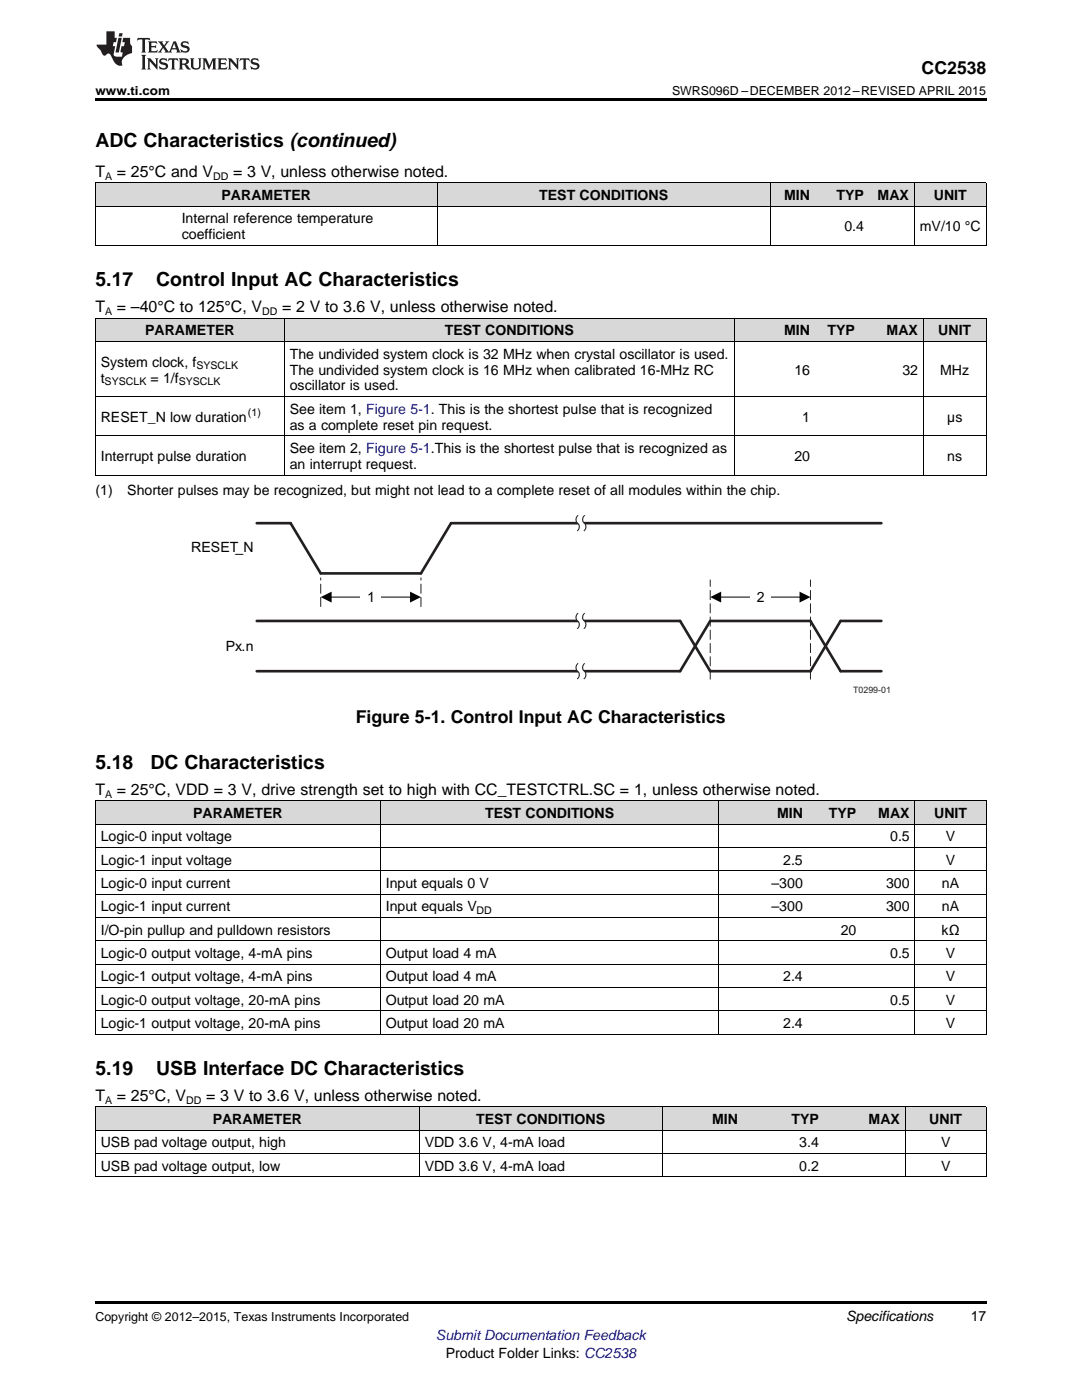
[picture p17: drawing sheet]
<svg xmlns="http://www.w3.org/2000/svg" width="216mm" height="279mm" viewBox="0 0 216 279" stroke-linecap="round" stroke-linejoin="round" font-family="sans-serif">
<defs><g id="words">
<g font-size="3.9">
<text x="19" y="29.3">ADC Characteristics (continued)</text>
<text x="19" y="57.1">5.17</text>
<text x="31.2" y="57.1">Control Input AC Characteristics</text>
<text x="19" y="153.4">5.18</text>
<text x="30" y="153.4">DC Characteristics</text>
<text x="19" y="214.5">5.19</text>
<text x="31.2" y="214.5">USB Interface DC Characteristics</text>
</g>
<g font-size="3.5">
<text x="183.9" y="14.8">CC2538</text>
<text x="71" y="144.3">Figure 5-1. Control Input AC Characteristics</text>
</g>
<g font-size="3.2">
<text x="19" y="35.2">T</text>
<text x="23.3" y="35.2">= 25°C and V</text>
<text x="46.5" y="35.2">= 3 V, unless otherwise noted.</text>
<text x="19" y="62.3">T</text>
<text x="23.3" y="62.3">= –40°C to 125°C, V</text>
<text x="56.3" y="62.3">= 2 V to 3.6 V, unless otherwise noted.</text>
<text x="19" y="158.6">T</text>
<text x="23.3" y="158.6">= 25°C, VDD = 3 V, drive strength set to high with CC_TESTCTRL.SC = 1, unless otherwise noted.</text>
<text x="19" y="219.7">T</text>
<text x="23.3" y="219.7">= 25°C, V</text>
<text x="41.1" y="219.7">= 3 V to 3.6 V, unless otherwise noted.</text>
</g>
<g font-size="2.8">
<text x="44.2" y="39.9">PARAMETER</text>
<text x="107.6" y="39.9">TEST CONDITIONS</text>
<text x="156.5" y="39.9">MIN</text>
<text x="166.9" y="39.9">TYP</text>
<text x="175.1" y="39.9">MAX</text>
<text x="186.3" y="39.9">UNIT</text>
<text x="36.3" y="44.6">Internal reference temperature</text>
<text x="36.3" y="47.7">coefficient</text>
<text x="168.5" y="46.1">0.4</text>
<text x="183.6" y="46.1">mV/10 °C</text>
<text x="29" y="66.9">PARAMETER</text>
<text x="57.8" y="71.6">The undivided system clock is 32 MHz when crystal oscillator is used.</text>
<text x="88.8" y="66.9">TEST CONDITIONS</text>
<text x="156.5" y="66.9">MIN</text>
<text x="165.1" y="66.9">TYP</text>
<text x="176.9" y="66.9">MAX</text>
<text x="187.2" y="66.9">UNIT</text>
<text x="20.1" y="73.2">System clock, f</text>
<text x="20.1" y="76.3">t</text>
<text x="30.1" y="76.3">= 1/f</text>
<text x="57.8" y="74.8">The undivided system clock is 16 MHz when calibrated 16-MHz RC</text>
<text x="57.8" y="77.9">oscillator is used.</text>
<text x="158.5" y="74.8">16</text>
<text x="180.1" y="74.8">32</text>
<text x="187.6" y="74.8">MHz</text>
<text x="57.8" y="82.6">See item 1, Figure 5-1. This is the shortest pulse that is recognized</text>
<text x="20.1" y="84.2">RESET_N low duration</text>
<text x="57.8" y="85.8">as a complete reset pin request.</text>
<text x="160.1" y="84.2">1</text>
<text x="189" y="84.2">µs</text>
<text x="20.1" y="92">Interrupt pulse duration</text>
<text x="57.8" y="90.4">See item 2, Figure 5-1.This is the shortest pulse that is recognized as</text>
<text x="57.8" y="93.6">an interrupt request.</text>
<text x="158.5" y="92">20</text>
<text x="189" y="92">ns</text>
<text x="19" y="98.7">(1)</text>
<text x="25.4" y="98.7">Shorter pulses may be recognized, but might not lead to a complete reset of all modules within the chip.</text>
<text x="20.1" y="167.9">Logic-0 input voltage</text>
<text x="38.6" y="163.2">PARAMETER</text>
<text x="96.8" y="163.2">TEST CONDITIONS</text>
<text x="155" y="163.2">MIN</text>
<text x="165.4" y="163.2">TYP</text>
<text x="175.3" y="163.2">MAX</text>
<text x="177.6" y="167.9">0.5</text>
<text x="186.4" y="163.2">UNIT</text>
<text x="188.7" y="167.9">V</text>
<text x="20.1" y="172.5">Logic-1 input voltage</text>
<text x="156.3" y="172.5">2.5</text>
<text x="188.7" y="172.5">V</text>
<text x="20.1" y="177.2">Logic-0 input current</text>
<text x="77" y="177.2">Input equals 0 V</text>
<text x="154" y="177.2">–300</text>
<text x="176.8" y="177.2">300</text>
<text x="188" y="177.2">nA</text>
<text x="20.1" y="181.9">Logic-1 input current</text>
<text x="77" y="181.9">Input equals V</text>
<text x="154" y="181.9">–300</text>
<text x="176.8" y="181.9">300</text>
<text x="188" y="181.9">nA</text>
<text x="20.1" y="186.5">I/O-pin pullup and pulldown resistors</text>
<text x="20.1" y="191.2">Logic-0 output voltage, 4-mA pins</text>
<text x="77" y="191.2">Output load 4 mA</text>
<text x="167.7" y="186.5">20</text>
<text x="177.6" y="191.2">0.5</text>
<text x="187.9" y="186.5">kΩ</text>
<text x="188.7" y="191.2">V</text>
<text x="20.1" y="195.8">Logic-1 output voltage, 4-mA pins</text>
<text x="77" y="195.8">Output load 4 mA</text>
<text x="156.3" y="195.8">2.4</text>
<text x="188.7" y="195.8">V</text>
<text x="20.1" y="200.5">Logic-0 output voltage, 20-mA pins</text>
<text x="77" y="200.5">Output load 20 mA</text>
<text x="177.6" y="200.5">0.5</text>
<text x="188.7" y="200.5">V</text>
<text x="20.1" y="205.1">Logic-1 output voltage, 20-mA pins</text>
<text x="77" y="205.1">Output load 20 mA</text>
<text x="156.3" y="205.1">2.4</text>
<text x="188.7" y="205.1">V</text>
<text x="42.4" y="224.3">PARAMETER</text>
<text x="95" y="224.3">TEST CONDITIONS</text>
<text x="142.1" y="224.3">MIN</text>
<text x="157.9" y="224.3">TYP</text>
<text x="173.3" y="224.3">MAX</text>
<text x="185.4" y="224.3">UNIT</text>
<text x="20.1" y="229">USB pad voltage output, high</text>
<text x="20.1" y="233.6">USB pad voltage output, low</text>
<text x="84.7" y="229">VDD 3.6 V, 4-mA load</text>
<text x="84.7" y="233.6">VDD 3.6 V, 4-mA load</text>
<text x="159.5" y="229">3.4</text>
<text x="159.5" y="233.6">0.2</text>
<text x="187.8" y="229">V</text>
<text x="187.8" y="233.6">V</text>
<text x="168.8" y="263.6">Specifications</text>
<text x="193.7" y="263.6">17</text>
<text x="88.9" y="270.9">Product Folder Links: CC2538</text>
</g>
<g font-size="2.8" fill="#010202">
<text x="38.1" y="110.2">RESET_N</text>
<text x="73.3" y="120.2">1</text>
<text x="151" y="120.2">2</text>
<text x="45.1" y="129.9">Px.n</text>
</g>
<text font-size="2.8" fill="#00f" x="87" y="267.4">Submit Documentation Feedback</text>
<g font-size="2.5">
<text x="19" y="19">www.ti.com</text>
<text x="134.1" y="19">SWRS096D –DECEMBER 2012–REVISED APRIL 2015</text>
<text x="19" y="263.6">Copyright © 2012–2015, Texas Instruments Incorporated</text>
</g>
<g font-size="2.1">
<text x="21" y="35.9">A</text>
<text x="42.5" y="35.9">DD</text>
<text x="21" y="62.9">A</text>
<text x="52.3" y="62.9">DD</text>
<text x="20.9" y="76.9">SYSCLK</text>
<text x="35.7" y="76.9">SYSCLK</text>
<text x="39.2" y="73.7">SYSCLK</text>
<text x="49.5" y="83">(1)</text>
<text x="21" y="159.2">A</text>
<text x="95.1" y="182.4">DD</text>
<text x="21" y="220.3">A</text>
<text x="37.1" y="220.3">DD</text>
</g>
<text font-size="1.8" fill="#231f20" x="170.2" y="138.4">T0299-01</text>
</g></defs>
<g fill="#d8d8d8">
<path d="M19 220.9h16.2v4.7h-16.2z"/>
<path d="M35.2 220.9h48.5v4.7h-48.5z"/>
<path d="M83.7 220.9h48.5v4.7h-48.5z"/>
<path d="M132.2 220.9h16.1v4.7h-16.1z"/>
<path d="M148.3 220.9h16.2v4.7h-16.2z"/>
<path d="M164.5 220.9h16.2v4.7h-16.2z"/>
<path d="M180.7 220.9h16.1v4.7h-16.1z"/>
<path d="M19 159.8h56.9v4.7h-56.9z"/>
<path d="M75.9 159.8h67.6v4.7h-67.6z"/>
<path d="M143.5 159.8h17.8v4.7h-17.8z"/>
<path d="M161.3 159.8h10.6v4.7h-10.6z"/>
<path d="M171.9 159.8h10.7v4.7h-10.7z"/>
<path d="M182.6 159.8h14.2v4.7h-14.2z"/>
<path d="M19 63.5h37.8v4.7h-37.8z"/>
<path d="M56.8 63.5h89.7v4.7h-89.7z"/>
<path d="M146.5 63.5h16.2v4.7h-16.2z"/>
<path d="M162.7 63.5h9v4.7h-9z"/>
<path d="M171.7 63.5h12.6v4.7h-12.6z"/>
<path d="M184.3 63.5h12.5v4.7h-12.5z"/>
<path d="M19 36.5h16.2v4.7h-16.2z"/>
<path d="M35.2 36.5h52.1v4.7h-52.1z"/>
<path d="M87.3 36.5h66.4v4.7h-66.4z"/>
<path d="M153.7 36.5h9v4.7h-9z"/>
<path d="M162.7 36.5h10.8v4.7h-10.8z"/>
<path d="M173.5 36.5h9v4.7h-9z"/>
<path d="M182.5 36.5h14.3v4.7h-14.3z"/>
</g>
<path d="M19 259.7h177.8v.5h-177.8z" fill="#000"/>
<g fill="none" stroke="#000" stroke-width=".2">
<path d="M19 159.8h177.8M19.1 159.8v46.6M75.9 159.8v46.6M143.5 159.8v46.6M182.5 159.8v46.6M196.8 159.8v46.6M19 178.4h177.8M19 173.8h177.8M19 169.1h177.8M19 164.4h177.8M19 197h177.8M19 192.4h177.8"/>
<path d="M19 187.7h177.8M19 183.1h177.8M19 206.4h177.8M19 201.7h177.8M19 234.9h177.8M19 230.2h177.8M19 225.5h177.8M19 220.9h177.8M19.1 220.9v14M83.6 220.9v14M132.1 220.9v14M180.6 220.9v14"/>
<path d="M196.8 220.9v14"/>
</g>
<path d="M64 121v-5.6M84 121v-5.6" fill="none" stroke="#231f20" stroke-width=".2" stroke-dasharray="1.8 .9"/>
<path d="M66.1 119.2h15.8" fill="none" stroke="#010202" stroke-width=".2"/>
<g fill="#010202">
<path d="M64 119.2l2.2-1.1v2.2z"/>
<path d="M81.8 118.1l2.2 1.1-2.2 1.1z"/>
</g>
<path d="M84.5 133.4h4.9v3.9h-4.9z" fill-rule="evenodd" fill="#fff"/>
<path d="M51.2 104.4h6.8l6 10h20l6-10h85.9M51.2 123.9h84.5l6 10.1h20l6-10.1h8.2M51.2 134h84.5l6-10.1h20l6 10.1h8.2" fill="none" stroke="#231f20" stroke-width=".53"/>
<path d="M161.7 135.5v-19.7" fill="none" stroke="#231f20" stroke-width=".2" stroke-dasharray="1.8 .9"/>
<path d="M115.4 102.8h1.3a1.09 1.09 0 0 0 .1 1.8 1.04 1.04 0 0 1-.3 1.4h-1.3a1.09 1.09 0 0 0-.1-1.8 1.04 1.04 0 0 1 .3-1.4z" fill-rule="evenodd" fill="#fff"/>
<path d="M115.4 102.8a1.09 1.09 0 0 0 .1 1.8 1.04 1.04 0 0 1-.3 1.4M116.7 102.8a1.09 1.09 0 0 0 .1 1.8 1.04 1.04 0 0 1-.3 1.4" fill="none" stroke="#231f20" stroke-width=".2"/>
<path d="M71.9 118.2h4.1v1.9h-4.1z" fill-rule="evenodd" fill="#fff"/>
<path d="M141.7 135.5v-19.7" fill="none" stroke="#231f20" stroke-width=".2" stroke-dasharray="1.8 .9"/>
<path d="M143.8 119.2h15.9" fill="none" stroke="#010202" stroke-width=".2"/>
<g fill="#010202">
<path d="M141.7 119.2l2.2-1.1v2.2z"/>
<path d="M159.5 118.1l2.2 1.1-2.2 1.1z"/>
</g>
<g fill="#fff">
<path d="M149.7 118.2h4.1v1.9h-4.1z" fill-rule="evenodd"/>
<path d="M115.4 122.4h1.3a1.09 1.09 0 0 0 .1 1.8 1.04 1.04 0 0 1-.3 1.3h-1.3a1.09 1.09 0 0 0-.1-1.8 1.04 1.04 0 0 1 .3-1.3z" fill-rule="evenodd"/>
</g>
<path d="M115.4 122.4a1.09 1.09 0 0 0 .1 1.8 1.04 1.04 0 0 1-.3 1.3M116.7 122.4a1.09 1.09 0 0 0 .1 1.8 1.04 1.04 0 0 1-.3 1.3" fill="none" stroke="#231f20" stroke-width=".2"/>
<path d="M115.4 132.4h1.3a1.09 1.09 0 0 0 .1 1.8 1.04 1.04 0 0 1-.3 1.3h-1.3a1.09 1.09 0 0 0-.1-1.8 1.04 1.04 0 0 1 .3-1.3z" fill-rule="evenodd" fill="#fff"/>
<path d="M115.4 132.4a1.09 1.09 0 0 0 .1 1.8 1.04 1.04 0 0 1-.3 1.3M116.7 132.4a1.09 1.09 0 0 0 .1 1.8 1.04 1.04 0 0 1-.3 1.3" fill="none" stroke="#231f20" stroke-width=".2"/>
<g fill="none" stroke="#000" stroke-width=".2">
<path d="M19 36.5h177.8M19.1 36.5v12.5M87.2 36.5v12.5M153.7 36.5v12.5M182.4 36.5v12.5M196.8 36.5v12.5M19 48.9h177.8M19 41.1h177.8M19 79.1h177.8M19 68.1h177.8M19 63.5h177.8M19.1 63.5v31.4"/>
<path d="M56.7 63.5v31.4M146.5 63.5v31.4M184.2 63.5v31.4M196.8 63.5v31.4M19 94.8h177.8M19 87h177.8"/>
</g>
<path d="M19 19.5h177.8v.5h-177.8z" fill="#000"/>
<g fill="#231f20">
<path d="M27.5 7.6l-.1 .5 .4-.2h.6v.1v2.1l-.2 .4h1l-.3-.4v-2.1l.1-.1h.5l.5 .2-.2-.5zM29.5 8.3l.2 .3v1.5l-.2 .4h1.8l.2-.6a1.04 1.04 0 0 1-1.3 .2v-.7h.6l.3 .2v-.6l-.3 .2h-.6v-.6l.8-.1 .4 .3-.2-.5zM31.5 8.3l.9 1.1-.9 1.1h.8l-.2-.2 .5-.7 .4 .7-.2 .2h1.5l-.1-.2 .1-.4h.9l.1 .4-.2 .2h1l-.3-.3-.7-1.9h-.5l-.9 2-.8-1 .9-1h-.8l.1 .3-.3 .5-.4-.6 .2-.2zM34.7 8.6l.4 1h-.7zM36.3 8.4a.63 .63 0 0 0-.2 .7 .63 .63 0 0 0 .6 .4l.6 .2 .1 .2a.75 .75 0 0 1-.7 .4 .75 .75 0 0 1-.6-.5l.1 .7 .1-.1a1.11 1.11 0 0 0 1.5-.6 1.13 1.13 0 0 0-1.2-.8l-.1-.4a1.04 1.04 0 0 1 1.2 .2l-.2-.5-.1 .1-.5-.2zM28.2 10.9l.2 .4v2.2l-.2 .4h1l-.3-.4v-2.2l.3-.4zM29.3 11.6l.3 .4v1.5l-.3 .4h.8l-.2-.4v-1.3l1.5 1.7v-1.9l.2-.4h-.7l.2 .4v.9l-1.1-1.3zM32 11.8a.62 .62 0 0 0-.2 .7 .62 .62 0 0 0 .6 .4l.6 .1 .1 .3a.76 .76 0 0 1-.7 .3 .76 .76 0 0 1-.6-.4l.1 .7 .1-.1a1.11 1.11 0 0 0 1.5-.6 1.13 1.13 0 0 0-1.2-.8l-.1-.4a1.04 1.04 0 0 1 1.2 .2l-.2-.6-.1 .1-.5-.1zM33.7 11.6l-.2 .6a.61 .61 0 0 1 .8-.3v1.6l-.2 .4h.9l-.2-.4v-1.6a.63 .63 0 0 1 .8 .3l-.2-.6zM35.6 11.6l.3 .4v1.5l-.3 .4h1l-.2-.2v-.8l.5 .2a.76 .76 0 0 0 1.2 .7l-1-1a.58 .58 0 0 0 .6-.5 .58 .58 0 0 0-.5-.6zM36.4 11.9h.1a.45 .45 0 0 1 .5 .1 .45 .45 0 0 1 .1 .5l-.7 .2zM37.9 11.6l.2 .2a2.17 2.17 0 0 0 .3 1.9 .99 .99 0 0 0 1.6-.6v-1.1l.2-.4h-.7l.2 .2a1.92 1.92 0 0 1-.2 1.8 .6 .6 0 0 1-.9-.5v-1.1l.2-.4zM40.4 11.6l.2 .4v1.5l-.2 .4h.7l-.2-.4v-1.4l.8 1.8 .8-1.8v1.4l-.2 .4h.9l-.2-.4v-1.5l.2-.4h-.8l-.6 1.5-.6-1.5zM43.4 11.6l.2 .4v1.5l-.2 .4h1.8l.2-.6a1.04 1.04 0 0 1-1.3 .1v-.6h.5l.4 .2v-.6l-.4 .2h-.5v-.7h.8l.3 .3-.1-.6zM45.5 11.6l.2 .4v1.5l-.2 .4h.7l-.2-.4v-1.3l1.5 1.7v-1.9l.2-.4h-.7l.2 .4v.9l-1.1-1.3zM47.9 11.6l-.1 .6a.61 .61 0 0 1 .8-.3v1.6l-.3 .4h1l-.3-.4 .1-1.6a.63 .63 0 0 1 .7 .3l-.1-.6zM50.2 11.8a.62 .62 0 0 0-.2 .7 .62 .62 0 0 0 .6 .4l.6 .1 .2 .3a.76 .76 0 0 1-.8 .3 .76 .76 0 0 1-.6-.4l.1 .7 .2-.1a1.11 1.11 0 0 0 1.5-.6 1.13 1.13 0 0 0-1.3-.8l-.1-.4a1.04 1.04 0 0 1 1.2 .2l-.1-.6-.2 .1-.5-.1z"/>
<path d="M21.2 6.3v2.6h-1.9l.1 .4 .7 .9a.91 .91 0 0 0 1 .8 .56 .56 0 0 1 .5-.3 .56 .56 0 0 1 .5 .3l.4 .8a1.53 1.53 0 0 0 1.9 1.2 1.54 1.54 0 0 1 1-2.1l.9-.3v-1.4a1.52 1.52 0 0 1-.3-1.6h-1.4l-.2 .8h.5l-.2 .8h-.4l-.2 1v.2l.4 .1-.2 .8a1.93 1.93 0 0 1-1.6-.3l.3-1.8h-.5l.2-.8h.4l.2-.8h-.4v-1.3zM23.6 7.6l-.6 2.9h.7l.6-2.9zM23.8 6.6l-.1 .7h.6l.2-.7z"/>
</g>
<use href="#words"/>
</svg>
